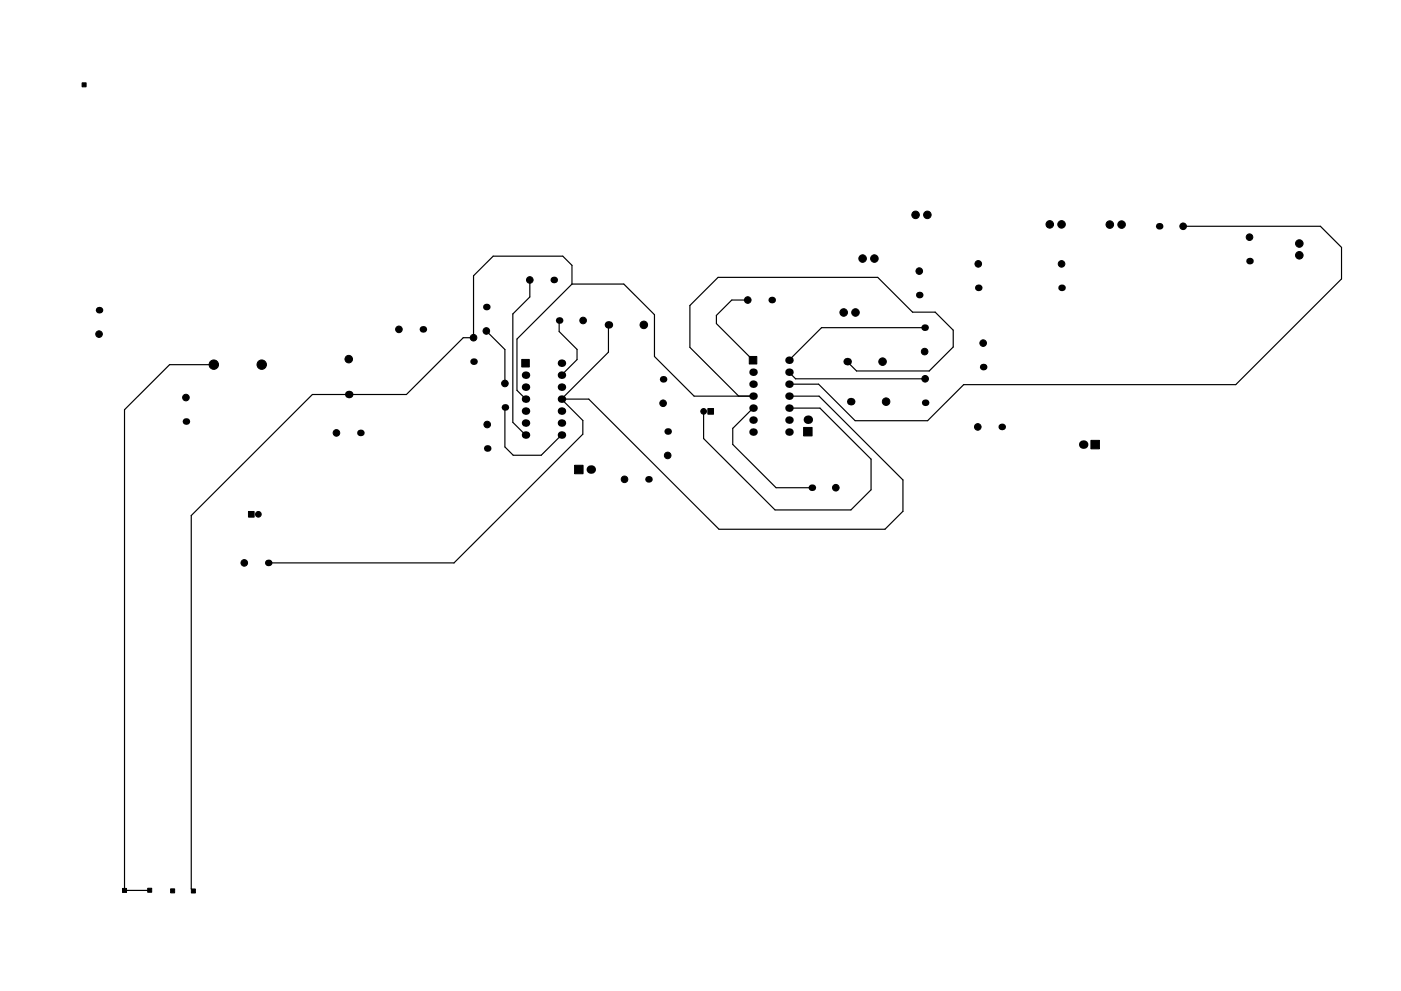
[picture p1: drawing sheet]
<svg xmlns="http://www.w3.org/2000/svg" width="297mm" height="210mm" viewBox="0 0 297 210" stroke-linecap="round" stroke-linejoin="round" font-family="sans-serif">
<g fill="#000" stroke="#000" stroke-width=".21">
<path d="M17.4 17.6h.9v.8h-.9zM110.6 76.3h1.6v1.6h-1.6zM158.9 75.6h1.6v1.6h-1.6zM150.1 86.7h1.2v1.2h-1.2zM170.4 90.7h1.8v1.8h-1.8zM231.3 93.4h1.8v1.8h-1.8zM52.7 108.5h1.2v1.2h-1.2zM121.8 98.7h1.8v1.8h-1.8zM26 188.5h.8v.8h-.8zM31.3 188.5h.9v.8h-.9zM36.2 188.6h.8v.8h-.8zM40.6 188.6h.8v.9h-.8z"/>
<circle cx="112.3" cy="59.4" r=".7"/>
<circle cx="182.9" cy="54.9" r=".8"/>
<circle cx="185.4" cy="54.9" r=".8"/>
<circle cx="194.1" cy="45.6" r=".8"/>
<circle cx="194.9" cy="57.5" r=".7"/>
<circle cx="196.6" cy="45.6" r=".8"/>
<circle cx="207.4" cy="56" r=".7"/>
<circle cx="222.6" cy="47.6" r=".8"/>
<circle cx="225.1" cy="56" r=".7"/>
<circle cx="225.1" cy="47.6" r=".8"/>
<circle cx="235.3" cy="47.6" r=".8"/>
<circle cx="237.8" cy="47.6" r=".8"/>
<circle cx="250.8" cy="48" r=".7"/>
<circle cx="264.9" cy="50.3" r=".7"/>
<circle cx="275.5" cy="54.2" r=".8"/>
<circle cx="275.5" cy="51.7" r=".8"/>
<circle cx="21" cy="70.9" r=".7"/>
<circle cx="45.3" cy="77.4" r="1"/>
<circle cx="55.5" cy="77.4" r="1"/>
<circle cx="73.9" cy="76.2" r=".8"/>
<circle cx="84.6" cy="69.9" r=".7"/>
<circle cx="100.4" cy="71.6" r=".7"/>
<circle cx="103.1" cy="70.2" r=".7"/>
<circle cx="123.6" cy="68" r=".7"/>
<circle cx="136.5" cy="68.9" r=".8"/>
<circle cx="158.5" cy="63.7" r=".7"/>
<circle cx="178.9" cy="66.3" r=".8"/>
<circle cx="181.4" cy="66.3" r=".8"/>
<circle cx="187.1" cy="76.7" r=".8"/>
<circle cx="196" cy="74.6" r=".7"/>
<circle cx="208.4" cy="72.8" r=".7"/>
<circle cx="39.4" cy="84.3" r=".7"/>
<circle cx="71.3" cy="91.8" r=".7"/>
<circle cx="103.3" cy="90.1" r=".7"/>
<circle cx="107" cy="81.4" r=".7"/>
<circle cx="140.6" cy="85.6" r=".7"/>
<circle cx="141.6" cy="96.6" r=".7"/>
<circle cx="149.2" cy="87.3" r=".6"/>
<circle cx="187.9" cy="85.2" r=".8"/>
<circle cx="196.1" cy="80.4" r=".7"/>
<circle cx="207.3" cy="90.6" r=".7"/>
<circle cx="51.8" cy="119.4" r=".7"/>
<circle cx="54.8" cy="109.1" r=".6"/>
<circle cx="132.4" cy="101.7" r=".7"/>
<circle cx="177.2" cy="103.5" r=".7"/>
</g>
<g fill="#000">
<circle cx="117.4" cy="59.4" r=".7"/>
<circle cx="245.8" cy="48" r=".7"/>
<circle cx="264.9" cy="55.4" r=".7"/>
<circle cx="21" cy="65.8" r=".7"/>
<circle cx="89.7" cy="69.9" r=".7"/>
<circle cx="100.4" cy="76.7" r=".7"/>
<circle cx="103.1" cy="65.1" r=".7"/>
<circle cx="111.4" cy="79.6" r=".8"/>
<circle cx="118.5" cy="68" r=".7"/>
<circle cx="119" cy="77.1" r=".8"/>
<circle cx="119" cy="79.6" r=".8"/>
<circle cx="129" cy="68.9" r=".8"/>
<circle cx="159.7" cy="79" r=".8"/>
<circle cx="163.6" cy="63.7" r=".7"/>
<circle cx="167.3" cy="79" r=".8"/>
<circle cx="167.3" cy="76.4" r=".8"/>
<circle cx="179.6" cy="76.7" r=".8"/>
<circle cx="194.9" cy="62.6" r=".7"/>
<circle cx="196" cy="69.5" r=".7"/>
<circle cx="207.4" cy="61.1" r=".7"/>
<circle cx="208.4" cy="77.9" r=".7"/>
<circle cx="225.1" cy="61.1" r=".7"/>
<circle cx="39.4" cy="89.4" r=".7"/>
<circle cx="73.9" cy="83.7" r=".8"/>
<circle cx="76.4" cy="91.8" r=".7"/>
<circle cx="103.3" cy="95.1" r=".7"/>
<circle cx="107.1" cy="86.4" r=".7"/>
<circle cx="111.4" cy="87.2" r=".8"/>
<circle cx="111.4" cy="82.1" r=".8"/>
<circle cx="111.4" cy="84.7" r=".8"/>
<circle cx="111.4" cy="92.3" r=".8"/>
<circle cx="111.4" cy="89.8" r=".8"/>
<circle cx="119" cy="82.1" r=".8"/>
<circle cx="119" cy="92.3" r=".8"/>
<circle cx="119" cy="89.8" r=".8"/>
<circle cx="119" cy="87.2" r=".8"/>
<circle cx="119" cy="84.7" r=".8"/>
<circle cx="125.3" cy="99.6" r=".9"/>
<circle cx="140.6" cy="80.5" r=".7"/>
<circle cx="141.6" cy="91.5" r=".7"/>
<circle cx="159.7" cy="91.7" r=".8"/>
<circle cx="159.7" cy="86.6" r=".8"/>
<circle cx="159.7" cy="81.5" r=".8"/>
<circle cx="159.7" cy="84" r=".8"/>
<circle cx="159.7" cy="89.1" r=".8"/>
<circle cx="167.3" cy="91.7" r=".8"/>
<circle cx="167.3" cy="86.6" r=".8"/>
<circle cx="167.3" cy="84" r=".8"/>
<circle cx="167.3" cy="81.5" r=".8"/>
<circle cx="167.3" cy="89.1" r=".8"/>
<circle cx="171.3" cy="89" r=".9"/>
<circle cx="180.4" cy="85.2" r=".8"/>
<circle cx="196.1" cy="85.4" r=".7"/>
<circle cx="212.4" cy="90.6" r=".7"/>
<circle cx="229.7" cy="94.3" r=".9"/>
<circle cx="56.9" cy="119.4" r=".7"/>
<circle cx="137.5" cy="101.7" r=".7"/>
<circle cx="172.1" cy="103.5" r=".7"/>
</g>
<g fill="none" stroke="#000" stroke-width=".25">
<path d="M112.3 59.4v3.6l-3.6 3.6v23l2.7 2.7M250.8 48h29.2l4.4 4.5v6.7l-22.4 22.4h-57.7l-7.6 7.7h-15.4l-7.7-7.8h-6.3M45.3 77.4h-9.3l-9.6 9.5v102h5.3M103.1 70.2l4 4v7.2M118.5 68v2.3l3.8 3.8v2.2l-3.3 3.3M121.3 60.3h11l6.5 6.5v8.8l8.4 8.4h12.5M121.3 60.3v-4l-2-2h-14.7l-4.2 4.2v13.1h-2.2l-12 12.1h-20l-25.6 25.7v79.2l.4 .4M121.3 60.3l-11.7 11.6v10.9l1.8 1.9M129 68.9v5.8l-10 10M158.5 63.7h-3.3l-3.3 3.2v1.8l7.8 7.7M167.3 79l1.4 1.4h27.4M179.6 76.7l2 2h15.4l5.1-5.1v-3.6l-3.8-3.8h-4.8l-7.4-7.4h-33.9l-5.9 6v8.9l10.3 10.3"/>
<path d="M196 69.5h-21.8l-6.9 6.9M107.1 86.4v8.4l1.7 1.8h6l4.2-4.3M119 84.7l4.6 4.5v2.9l-27.3 27.3h-39.4M159.7 86.6l-4.3 4.3v3.4l9.1 9.2h7.6M167.3 86.6h6.6l10.8 10.8v6.5l-4.3 4.3h-16.1l-15.1-15.2v-5.7M167.3 84h6.4l17.7 17.8v6.7l-3.8 3.8h-35.2l-27.6-27.6h-5.8"/>
</g>
</svg>
